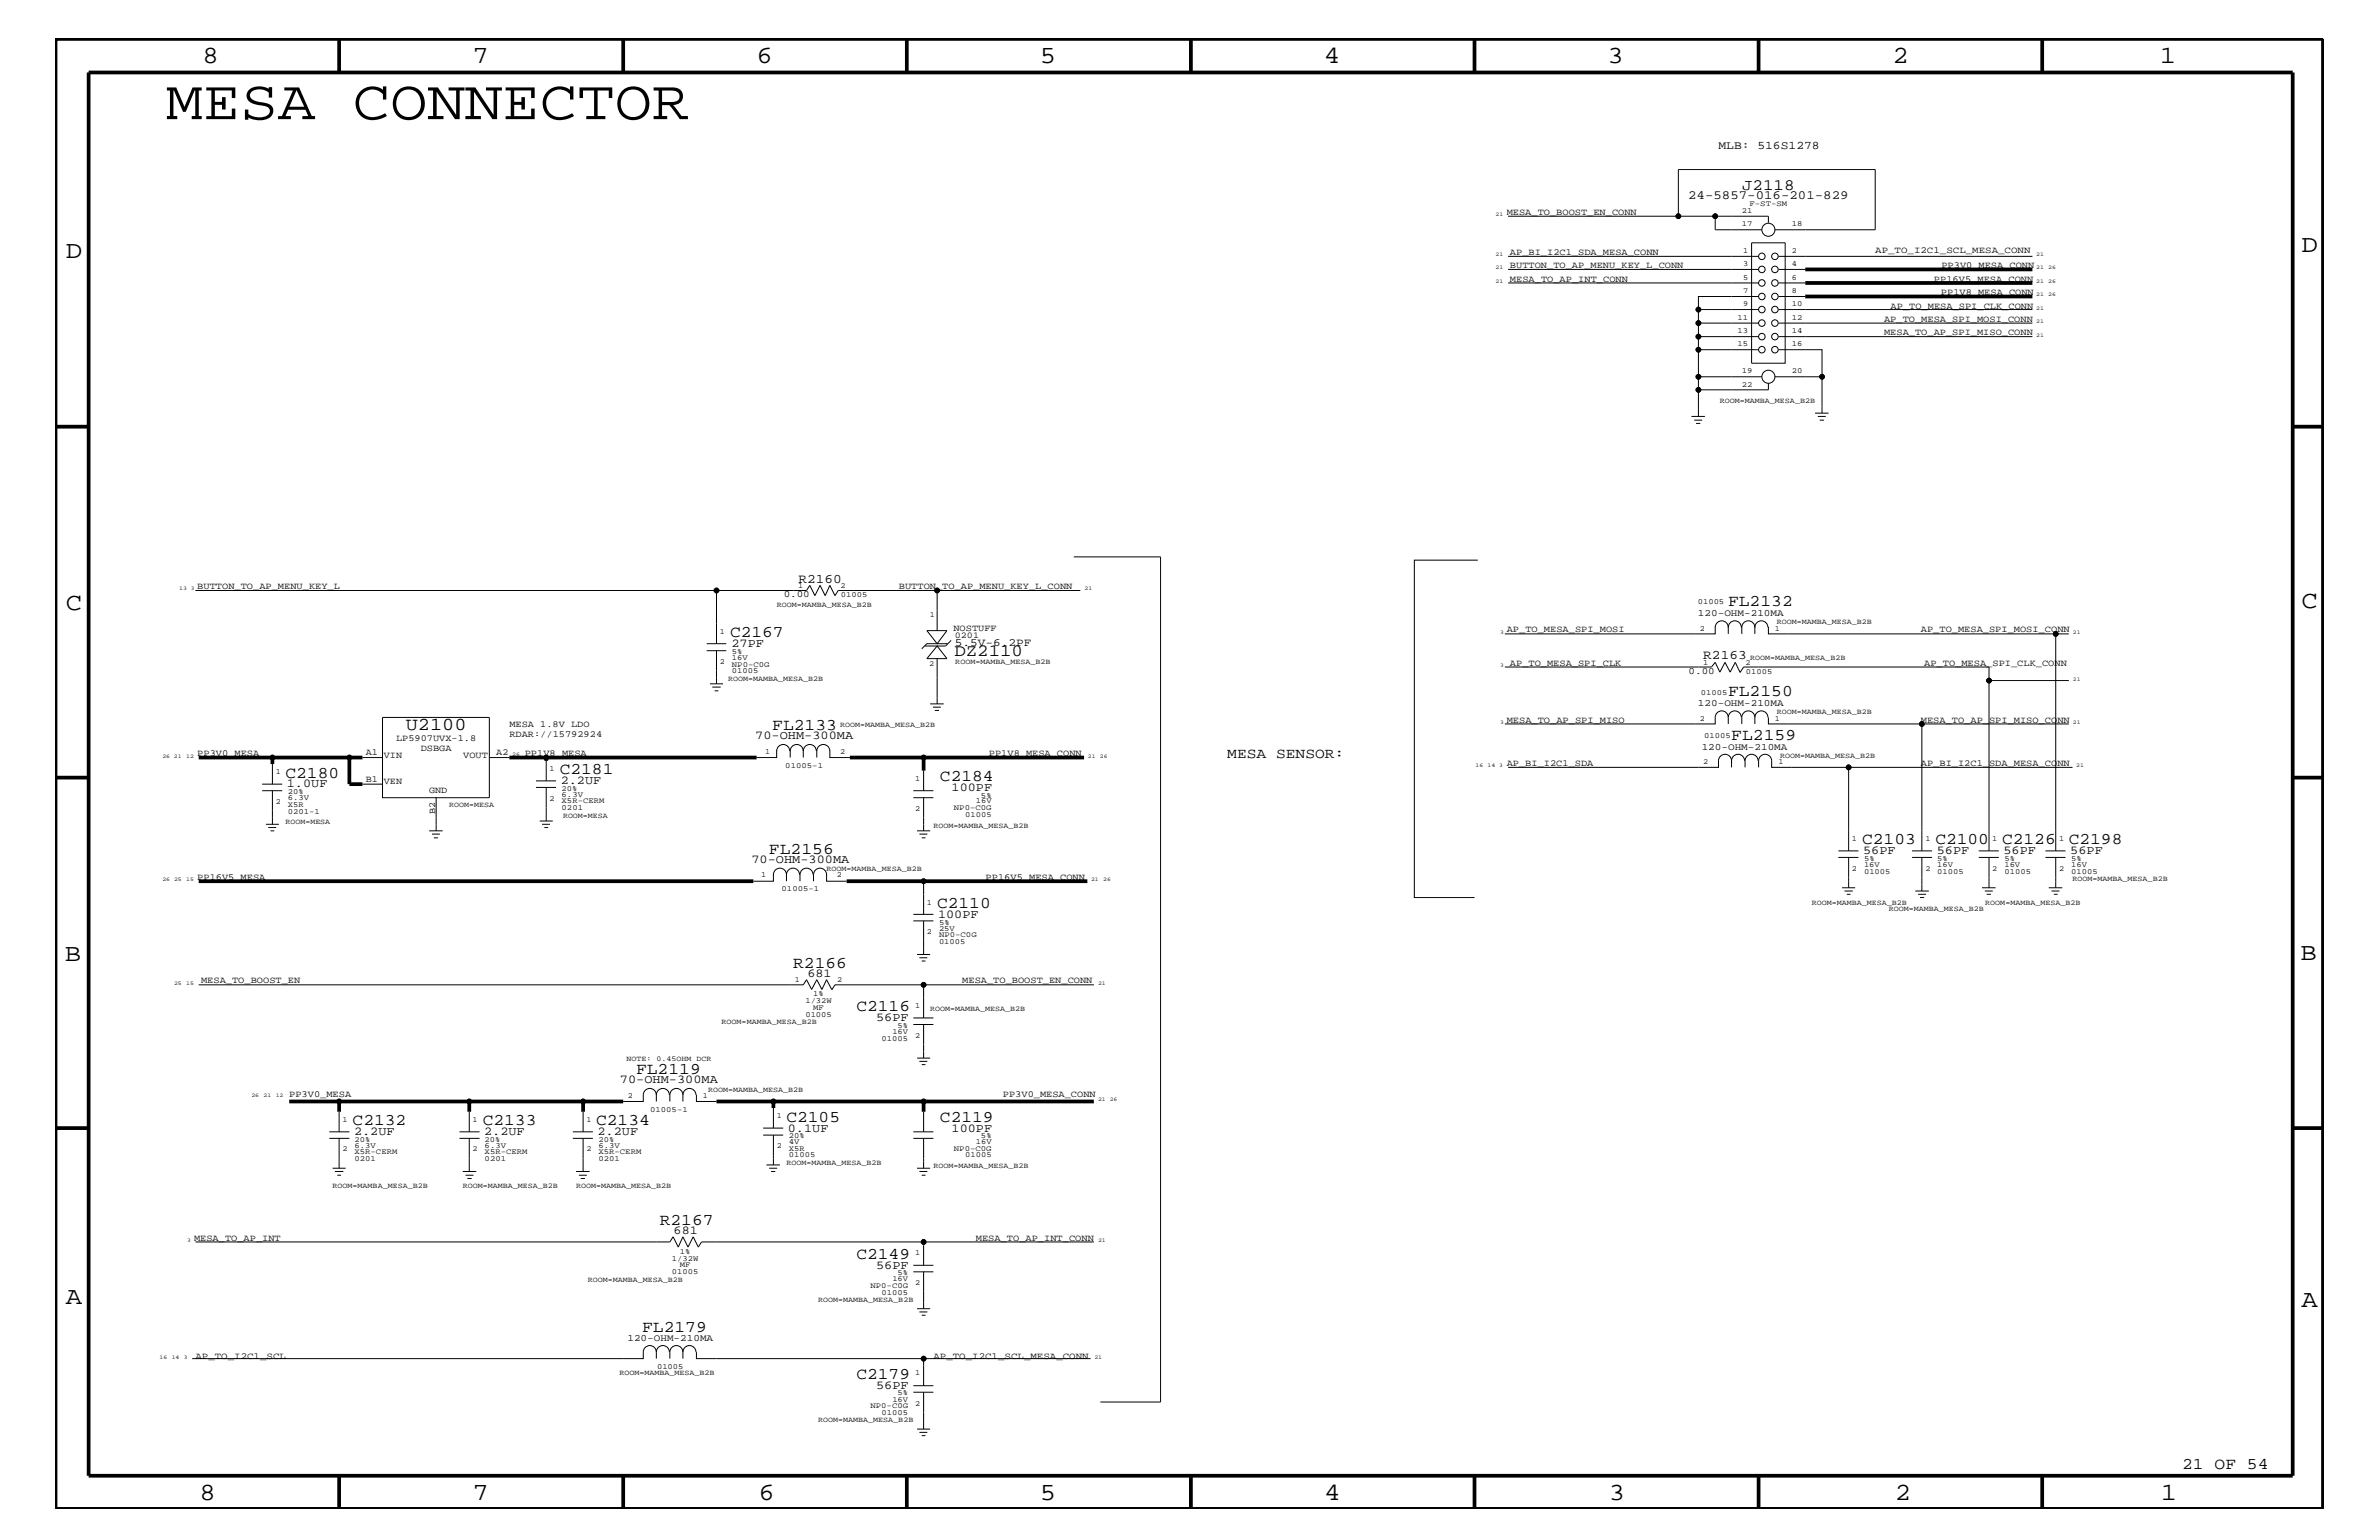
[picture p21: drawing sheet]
<svg xmlns="http://www.w3.org/2000/svg" width="432mm" height="279mm" viewBox="0 0 432 279" stroke-linecap="round" stroke-linejoin="round" font-family="sans-serif">
<defs><g id="words">
<text font-size="10.2" x="30.1" y="21.6">MESA CONNECTOR</text>
<g font-size="4.5">
<text x="36.7" y="11.5">8</text>
<text x="85.8" y="11.5">7</text>
<text x="137.3" y="11.5">6</text>
<text x="188.7" y="11.5">5</text>
<text x="240.3" y="11.5">4</text>
<text x="291.8" y="11.5">3</text>
<text x="343.5" y="11.5">2</text>
<text x="392" y="11.5">1</text>
<text x="11.9" y="46.8">D</text>
<text x="417.7" y="45.7">D</text>
<text x="11.9" y="110.6">C</text>
<text x="417.7" y="110.3">C</text>
<text x="11.8" y="174.3">B</text>
<text x="417.6" y="174.2">B</text>
<text x="11.9" y="236.7">A</text>
<text x="417.7" y="237.1">A</text>
<text x="36.2" y="272.1">8</text>
<text x="85.8" y="272.1">7</text>
<text x="137.7" y="272.1">6</text>
<text x="188.7" y="272.1">5</text>
<text x="240.4" y="272.1">4</text>
<text x="292" y="272.1">3</text>
<text x="343.9" y="272.1">2</text>
<text x="392.2" y="272.1">1</text>
</g>
<text font-size="3.3" x="73.7" y="132.5">U2100</text>
<text font-size="3.1" x="173.2" y="119.1">DZ2110</text>
<g font-size="3">
<text x="313.6" y="110">FL2132</text>
<text x="132.5" y="115.6">C2167</text>
<text x="313.6" y="126.4">FL2150</text>
<text x="140.2" y="132.4">FL2133</text>
<text x="314.2" y="134.2">FL2159</text>
<text x="51.8" y="141.1">C2180</text>
<text x="101.6" y="140.4">C2181</text>
<text x="170.6" y="141.7">C2184</text>
<text x="139.6" y="154.9">FL2156</text>
<text x="338" y="153.2">C2103</text>
<text x="351.3" y="153.2">C2100</text>
<text x="363.4" y="153.2">C2126</text>
<text x="375.5" y="153.2">C2198</text>
<text x="170.1" y="164.7">C2110</text>
<text x="144" y="175.6">R2166</text>
<text x="155.4" y="183.5">C2116</text>
<text x="115.4" y="194.8">FL2119</text>
<text x="142.7" y="203.5">C2105</text>
<text x="170.6" y="203.5">C2119</text>
<text x="64" y="204.1">C2132</text>
<text x="87.6" y="204.1">C2133</text>
<text x="108.2" y="204.1">C2134</text>
<text x="119.8" y="222.3">R2167</text>
<text x="155.4" y="228.4">C2149</text>
<text x="116.5" y="241.6">FL2179</text>
<text x="155.4" y="250.1">C2179</text>
<text x="396.1" y="266.5">21 OF 54</text>
</g>
<text font-size="2.9" x="316.2" y="34.4">J2118</text>
<text font-size="2.6" x="222.8" y="137.4">MESA SENSOR:</text>
<g font-size="2.4">
<text x="144.9" y="105.7">R2160</text>
<text x="309.2" y="119.6">R2163</text>
</g>
<text font-size="2.3" x="306.4" y="36.2">24-5857-016-201-829</text>
<g font-size="2.2">
<text x="132.8" y="117.4">27PF</text>
<text x="137.1" y="134.1">70-OHM-300MA</text>
<text x="52.1" y="142.9">1.0UF</text>
<text x="101.8" y="142.3">2.2UF</text>
<text x="172.7" y="143.5">100PF</text>
<text x="338.2" y="155">56PF</text>
<text x="351.5" y="155">56PF</text>
<text x="363.6" y="155">56PF</text>
<text x="375.8" y="155">56PF</text>
<text x="136.4" y="156.6">70-OHM-300MA</text>
<text x="170.3" y="166.5">100PF</text>
<text x="146.6" y="177.3">681</text>
<text x="159" y="185.3">56PF</text>
<text x="112.5" y="196.5">70-OHM-300MA</text>
<text x="64.3" y="205.9">2.2UF</text>
<text x="87.9" y="205.9">2.2UF</text>
<text x="108.5" y="205.9">2.2UF</text>
<text x="143" y="205.3">0.1UF</text>
<text x="172.7" y="205.3">100PF</text>
<text x="122.3" y="224">681</text>
<text x="159" y="230.2">56PF</text>
<text x="159" y="252">56PF</text>
</g>
<text font-size="2.1" x="311.9" y="27.1">MLB: 516S1278</text>
<text font-size="2" x="173.3" y="117.3">5.5V-6.2PF</text>
<g font-size="1.8">
<text x="142.2" y="108.3">0.00</text>
<text x="308.2" y="111.7">120-OHM-210MA</text>
<text x="306.5" y="122.3">0.00</text>
<text x="308.2" y="128">120-OHM-210MA</text>
<text x="308.9" y="136">120-OHM-210MA</text>
<text x="113.9" y="243.3">120-OHM-210MA</text>
</g>
<g font-size="1.7">
<text x="273.5" y="39">MESA_TO_BOOST_EN_CONN</text>
<text x="274.1" y="46.3">AP_BI_I2C1_SDA_MESA_CONN</text>
<text x="340.4" y="45.9">AP_TO_I2C1_SCL_MESA_CONN</text>
<text x="274.1" y="51.1">MESA_TO_AP_INT_CONN</text>
<text x="274.1" y="48.7">BUTTON_TO_AP_MENU_KEY_L_CONN</text>
<text x="351" y="51.1">PP16V5_MESA_CONN</text>
<text x="352.3" y="53.5">PP1V8_MESA_CONN</text>
<text x="352.4" y="48.7">PP3V0_MESA_CONN</text>
<text x="342" y="58.4">AP_TO_MESA_SPI_MOSI_CONN</text>
<text x="343.2" y="56">AP_TO_MESA_SPI_CLK_CONN</text>
<text x="342" y="60.8">MESA_TO_AP_SPI_MISO_CONN</text>
<text x="35.8" y="106.9">BUTTON_TO_AP_MENU_KEY_L</text>
<text x="163.2" y="106.9">BUTTON_TO_AP_MENU_KEY_L_CONN</text>
<text x="173.1" y="114.4">NOSTUFF</text>
<text x="273.5" y="114.8">AP_TO_MESA_SPI_MOSI</text>
<text x="348.7" y="114.8">AP_TO_MESA_SPI_MOSI_CONN</text>
<text x="274.1" y="120.8">AP_TO_MESA_SPI_CLK</text>
<text x="349.2" y="120.8">AP_TO_MESA_SPI_CLK_CONN</text>
<text x="92.5" y="131.9">MESA 1.8V LDO</text>
<text x="273.5" y="131.1">MESA_TO_AP_SPI_MISO</text>
<text x="348.7" y="131.1">MESA_TO_AP_SPI_MISO_CONN</text>
<text x="35.8" y="137.2">PP3V0_MESA</text>
<text x="66.4" y="137">A1</text>
<text x="69.7" y="137.4">VIN</text>
<text x="71.9" y="134.4">LP5907UVX-1.8</text>
<text x="76.4" y="136.2">DSBGA</text>
<text x="84.1" y="137.4">VOUT</text>
<text x="90.1" y="137">A2</text>
<text x="92.5" y="133.8">RDAR://15792924</text>
<text x="95.3" y="137.2">PP1V8_MESA</text>
<text x="179.5" y="137.2">PP1V8_MESA_CONN</text>
<text x="66.4" y="141.9">B1</text>
<text x="69.7" y="142.3">VEN</text>
<text x="77.9" y="143.9">GND</text>
<text x="273.5" y="139">AP_BI_I2C1_SDA</text>
<text x="348.7" y="139">AP_BI_I2C1_SDA_MESA_CONN</text>
<text x="79" y="147.8" transform="rotate(-90 79 147.8)">B2</text>
<text x="35.8" y="159.6">PP16V5_MESA</text>
<text x="178.9" y="159.6">PP16V5_MESA_CONN</text>
<text x="36.5" y="178.4">MESA_TO_BOOST_EN</text>
<text x="174.7" y="178.4">MESA_TO_BOOST_EN_CONN</text>
<text x="52.5" y="199">PP3V0_MESA</text>
<text x="182" y="199">PP3V0_MESA_CONN</text>
<text x="35.2" y="225.1">MESA_TO_AP_INT</text>
<text x="177.1" y="225.1">MESA_TO_AP_INT_CONN</text>
<text x="35.5" y="246.5">AP_TO_I2C1_SCL</text>
<text x="169.4" y="246.5">AP_TO_I2C1_SCL_MESA_CONN</text>
</g>
<text font-size="1.6" x="173.3" y="115.7">0201</text>
<g font-size="1.4">
<text x="316.1" y="41">17</text>
<text x="316.1" y="38.6">21</text>
<text x="317.5" y="37.4">F-ST-SM</text>
<text x="325.2" y="41">18</text>
<text x="316.4" y="45.9">1</text>
<text x="325.2" y="45.9">2</text>
<text x="316.4" y="50.7">5</text>
<text x="316.4" y="53.2">7</text>
<text x="316.4" y="48.3">3</text>
<text x="325.2" y="53.2">8</text>
<text x="325.2" y="50.7">6</text>
<text x="325.2" y="48.3">4</text>
<text x="315.4" y="58">11</text>
<text x="316.4" y="55.6">9</text>
<text x="325.2" y="55.6">10</text>
<text x="325.2" y="58">12</text>
<text x="315.4" y="62.9">15</text>
<text x="315.4" y="60.4">13</text>
<text x="325.2" y="62.9">16</text>
<text x="325.2" y="60.4">14</text>
<text x="316.1" y="67.7">19</text>
<text x="316.1" y="70.1">22</text>
<text x="325.2" y="67.7">20</text>
<text x="312.2" y="73.2">ROOM=MAMBA_MESA_B2B</text>
<text x="144.9" y="106.7">1</text>
<text x="152.6" y="106.7">2</text>
<text x="141" y="110.2">ROOM=MAMBA_MESA_B2B</text>
<text x="152.6" y="108.3">01005</text>
<text x="168.7" y="112">1</text>
<text x="308.1" y="109.7">01005</text>
<text x="322.5" y="113.1">ROOM=MAMBA_MESA_B2B</text>
<text x="130.6" y="115">1</text>
<text x="132.8" y="119.7">16V</text>
<text x="132.8" y="118.6">5%</text>
<text x="308.5" y="114.4">2</text>
<text x="317.7" y="119.8">ROOM=MAMBA_MESA_B2B</text>
<text x="322.2" y="114.4">1</text>
<text x="130.6" y="120.4">2</text>
<text x="132.2" y="123.5">ROOM=MAMBA_MESA_B2B</text>
<text x="132.8" y="122.1">01005</text>
<text x="132.8" y="120.9">NP0-C0G</text>
<text x="168.7" y="120.8">2</text>
<text x="173.4" y="120.4">ROOM=MAMBA_MESA_B2B</text>
<text x="309.1" y="120.7">1</text>
<text x="316.8" y="120.7">2</text>
<text x="316.9" y="122.3">01005</text>
<text x="152.5" y="131.9">ROOM=MAMBA_MESA_B2B</text>
<text x="308.5" y="130.8">2</text>
<text x="308.7" y="126">01005</text>
<text x="322.2" y="130.8">1</text>
<text x="322.5" y="129.6">ROOM=MAMBA_MESA_B2B</text>
<text x="138.9" y="136.8">1</text>
<text x="152.5" y="136.8">2</text>
<text x="309.3" y="133.9">01005</text>
<text x="323.1" y="137.4">ROOM=MAMBA_MESA_B2B</text>
<text x="50" y="140.4">1</text>
<text x="99.7" y="139.8">1</text>
<text x="101.9" y="143.5">20%</text>
<text x="142.5" y="139.4">01005-1</text>
<text x="166.1" y="141.7">1</text>
<text x="309.1" y="138.6">2</text>
<text x="322.8" y="138.6">1</text>
<text x="50" y="145.9">2</text>
<text x="51.8" y="149.5">ROOM=MESA</text>
<text x="52.2" y="144">20%</text>
<text x="52.2" y="146.4">X5R</text>
<text x="52.2" y="147.6">0201-1</text>
<text x="52.2" y="145.1">6.3V</text>
<text x="81.5" y="146.5">ROOM=MESA</text>
<text x="99.7" y="145.3">2</text>
<text x="101.9" y="147">0201</text>
<text x="101.9" y="145.7">X5R-CERM</text>
<text x="101.9" y="144.6">6.3V</text>
<text x="102.2" y="148.4">ROOM=MESA</text>
<text x="166.1" y="147.1">2</text>
<text x="173.1" y="147">NP0-C0G</text>
<text x="175.2" y="148.2">01005</text>
<text x="177.1" y="145.7">16V</text>
<text x="178.1" y="144.7">5%</text>
<text x="169.4" y="150.1">ROOM=MAMBA_MESA_B2B</text>
<text x="336.1" y="152.6">1</text>
<text x="349.5" y="152.6">1</text>
<text x="361.6" y="152.6">1</text>
<text x="373.7" y="152.6">1</text>
<text x="138.2" y="159.2">1</text>
<text x="141.9" y="161.7">01005-1</text>
<text x="150" y="158">ROOM=MAMBA_MESA_B2B</text>
<text x="151.9" y="159.2">2</text>
<text x="336.1" y="158">2</text>
<text x="338.3" y="157.3">16V</text>
<text x="338.3" y="156.2">5%</text>
<text x="338.3" y="158.5">01005</text>
<text x="349.5" y="158">2</text>
<text x="351.6" y="158.5">01005</text>
<text x="351.6" y="156.2">5%</text>
<text x="351.6" y="157.3">16V</text>
<text x="361.6" y="158">2</text>
<text x="363.8" y="157.3">16V</text>
<text x="363.8" y="158.5">01005</text>
<text x="363.8" y="156.2">5%</text>
<text x="373.7" y="158">2</text>
<text x="375.9" y="158.5">01005</text>
<text x="375.9" y="156.2">5%</text>
<text x="375.9" y="157.3">16V</text>
<text x="376.2" y="159.9">ROOM=MAMBA_MESA_B2B</text>
<text x="168.2" y="164.1">1</text>
<text x="170.4" y="167.8">5%</text>
<text x="328.8" y="164.1">ROOM=MAMBA_MESA_B2B</text>
<text x="342.8" y="165.3">ROOM=MAMBA_MESA_B2B</text>
<text x="360.3" y="164.1">ROOM=MAMBA_MESA_B2B</text>
<text x="168.2" y="169.5">2</text>
<text x="170.4" y="170">NP0-C0G</text>
<text x="170.4" y="168.9">25V</text>
<text x="170.4" y="171.2">01005</text>
<text x="144.3" y="178.3">1</text>
<text x="152" y="178.3">2</text>
<text x="131" y="185.9">ROOM=MAMBA_MESA_B2B</text>
<text x="146.2" y="182.1">1/32W</text>
<text x="146.2" y="184.4">01005</text>
<text x="147.6" y="183.2">MF</text>
<text x="147.6" y="180.8">1%</text>
<text x="166.1" y="182.9">1</text>
<text x="168.8" y="183.5">ROOM=MAMBA_MESA_B2B</text>
<text x="160" y="188.8">01005</text>
<text x="162" y="187.6">16V</text>
<text x="162.9" y="186.5">5%</text>
<text x="166.1" y="188.3">2</text>
<text x="113.7" y="192.6">NOTE: 0.45OHM DCR</text>
<text x="62.1" y="203.5">1</text>
<text x="85.8" y="203.5">1</text>
<text x="106.4" y="203.5">1</text>
<text x="114" y="199.2">2</text>
<text x="118" y="201.8">01005-1</text>
<text x="127.6" y="199.2">1</text>
<text x="128.5" y="198.1">ROOM=MAMBA_MESA_B2B</text>
<text x="141" y="202.9">1</text>
<text x="62.1" y="208.9">2</text>
<text x="64.3" y="209.4">X5R-CERM</text>
<text x="64.3" y="208.2">6.3V</text>
<text x="64.3" y="207.1">20%</text>
<text x="85.8" y="208.9">2</text>
<text x="88" y="207.1">20%</text>
<text x="88" y="209.4">X5R-CERM</text>
<text x="88" y="208.2">6.3V</text>
<text x="106.4" y="208.9">2</text>
<text x="108.6" y="207.1">20%</text>
<text x="108.6" y="209.4">X5R-CERM</text>
<text x="108.6" y="208.2">6.3V</text>
<text x="141" y="208.3">2</text>
<text x="143.2" y="206.5">20%</text>
<text x="143.2" y="208.8">X5R</text>
<text x="143.2" y="207.6">4V</text>
<text x="173.1" y="208.8">NP0-C0G</text>
<text x="177.1" y="207.6">16V</text>
<text x="178.1" y="206.5">5%</text>
<text x="60.4" y="215.6">ROOM=MAMBA_MESA_B2B</text>
<text x="64.3" y="210.7">0201</text>
<text x="84" y="215.6">ROOM=MAMBA_MESA_B2B</text>
<text x="88" y="210.7">0201</text>
<text x="104.6" y="215.6">ROOM=MAMBA_MESA_B2B</text>
<text x="108.6" y="210.7">0201</text>
<text x="142.7" y="211.4">ROOM=MAMBA_MESA_B2B</text>
<text x="143.2" y="210">01005</text>
<text x="169.4" y="211.9">ROOM=MAMBA_MESA_B2B</text>
<text x="175.2" y="210">01005</text>
<text x="123.4" y="227.5">1%</text>
<text x="166.1" y="227.7">1</text>
<text x="106.7" y="232.6">ROOM=MAMBA_MESA_B2B</text>
<text x="122" y="231.1">01005</text>
<text x="122" y="228.7">1/32W</text>
<text x="123.4" y="229.9">MF</text>
<text x="158" y="233.7">NP0-C0G</text>
<text x="162" y="232.4">16V</text>
<text x="162.9" y="231.3">5%</text>
<text x="166.1" y="233.2">2</text>
<text x="148.5" y="236.2">ROOM=MAMBA_MESA_B2B</text>
<text x="160" y="234.9">01005</text>
<text x="112.4" y="249.5">ROOM=MAMBA_MESA_B2B</text>
<text x="119.3" y="248.4">01005</text>
<text x="166.1" y="249.5">1</text>
<text x="158" y="255.5">NP0-C0G</text>
<text x="160" y="256.7">01005</text>
<text x="162" y="254.3">16V</text>
<text x="162.9" y="253.2">5%</text>
<text x="166.1" y="255">2</text>
<text x="148.5" y="258">ROOM=MAMBA_MESA_B2B</text>
</g>
<g font-size="1">
<text x="271.4" y="39.2">21</text>
<text x="271.4" y="46.5">21</text>
<text x="369.6" y="46.5">21</text>
<text x="271.4" y="51.3">21</text>
<text x="271.4" y="48.9">21</text>
<text x="369.6" y="48.9">21</text>
<text x="369.6" y="51.3">21</text>
<text x="369.6" y="53.8">21</text>
<text x="371.8" y="48.9">26</text>
<text x="371.8" y="51.3">26</text>
<text x="371.8" y="53.8">26</text>
<text x="369.6" y="58.6">21</text>
<text x="369.6" y="56.2">21</text>
<text x="369.6" y="61.1">21</text>
<text x="32.5" y="107.1">13 3</text>
<text x="196.9" y="107.1">21</text>
<text x="272.3" y="115">3</text>
<text x="376.3" y="115">21</text>
<text x="272.3" y="121">3</text>
<text x="376.3" y="123.5">21</text>
<text x="272.3" y="131.3">3</text>
<text x="376.3" y="131.3">21</text>
<text x="29.5" y="137.4">26 21</text>
<text x="33.8" y="137.4">12</text>
<text x="93" y="137.2">26</text>
<text x="197.4" y="137.4">21</text>
<text x="199.6" y="137.4">26</text>
<text x="267.8" y="139.2">16</text>
<text x="270" y="139.2">14 3</text>
<text x="376.9" y="139.2">21</text>
<text x="29.5" y="159.9">26 25</text>
<text x="33.8" y="159.9">15</text>
<text x="198" y="159.9">21</text>
<text x="200.2" y="159.9">26</text>
<text x="31.6" y="178.7">25</text>
<text x="33.8" y="178.7">15</text>
<text x="199.3" y="178.7">21</text>
<text x="45.6" y="199">26</text>
<text x="47.8" y="199">21</text>
<text x="50" y="199">12</text>
<text x="199.3" y="199.8">21 26</text>
<text x="34" y="225.3">3</text>
<text x="199.3" y="225.3">21</text>
<text x="29" y="246.5">16</text>
<text x="31.2" y="246.5">14</text>
<text x="33.4" y="246.5">3</text>
<text x="198.6" y="246.5">21</text>
</g>
</g></defs>
<g fill="none" stroke="#000" stroke-width=".18">
<path d="M273.7 39.2h47.3v1.2M304.6 39.2v-8.4h35.8v10.9h-18.2M311.3 39.2v2.5h8.5M273.7 51.3h45.5M273.7 48.9h45.5M273.7 46.5h45.5M317.9 44.1h6.1v21.8h-6.1zM319.2 58.6h-10.9v2.5M319.2 56.2h-10.9v2.4M319.2 53.8h-10.9v2.4M322.8 51.3h4.9M322.8 53.8h4.9"/>
<path d="M322.8 48.9h4.9M322.8 46.5h46.1M322.8 56.2h46.1M322.8 58.6h46.1M307 75.6h2.5M307.5 76.2h1.4M307.8 76.8h.8M308.3 68.4h11.5M308.3 68.4v7.2M319.2 63.4h-10.9v5M319.2 61.1h-10.9v2.3M321 69.5v1.2h-12.7"/>
<path d="M322.2 68.4h8.5v6.6M322.8 63.4h7.9v5M322.8 61.1h46.1M329.4 75h2.5M329.9 75.6h1.5M330.3 76.2h.7M35.5 107.1h110.9l.6-.9 .9 1.9 .9-1.9 1 1.9 .8-1.9 1 1.9 .5-1h18v7.3M128.3 116.8h3.5M128.3 118.1h3.5M130 107.1v9.7M130 118.1v6M168.2 114.4h3.7l-1.8 2.4z"/>
<path d="M170.1 117.2l1.8 2.3h-3.7zM170.1 119.5v8.2M170.1 107.1h26M172 116.8h-3.8l-.9 .9M172.6 116.2l-1 1h-3.7M194.9 101h15.8v153.4h-11M268.2 101.6h-11.5v61.2h10.9M311.3 113.8a1.19 1.19 0 0 1 1.2-1.2 1.19 1.19 0 0 1 1.2 1.2 1.19 1.19 0 0 1 1.2-1.2 1.19 1.19 0 0 1 1.2 1.2M311.3 113.7v1.3h-38.2M313.7 113.7v1.3M316.1 113.8a1.19 1.19 0 0 1 1.2-1.2 1.19 1.19 0 0 1 1.2 1.2 1.19 1.19 0 0 1 1.2-1.2 1.19 1.19 0 0 1 1.2 1.2M316.1 113.7v1.3"/>
<path d="M318.5 113.7v1.3M321 113.7v1.3h54.5M373.1 115v39.4M49.4 138.6v3.7M65.8 137.4h3.6M69.4 130.2h19.4v14.5h-19.4zM88.8 137.4h3.7M99.1 138v3.7M128.9 124.1h2.3M129.3 124.7h1.5M129.7 125.3h.7M141 136.2v1.2h-3.7"/>
<path d="M141 136.3a1.19 1.19 0 0 1 1.2-1.2 1.19 1.19 0 0 1 1.1 1.2M143.4 136.3a1.19 1.19 0 0 1 1.2-1.2 1.19 1.19 0 0 1 1.2 1.2 1.19 1.19 0 0 1 1.2-1.2 1.19 1.19 0 0 1 1.2 1.2M143.4 136.2v1.2M145.8 136.2v1.2M148.3 136.3a1.19 1.19 0 0 1 1.1-1.2 1.19 1.19 0 0 1 1.2 1.2M148.3 136.2v1.2M150.6 136.2v1.2h3.7M167.6 139.8v3.7M168.8 127.7h2.5M169.3 128.3h1.5M169.7 128.9h.7M273.1 121h37.5l.7-.8 .9 1.7 .9-1.7 .9 1.7 1-1.7 .8 1.7"/>
<path d="M313.7 130.2a1.19 1.19 0 0 1 1.2-1.2 1.19 1.19 0 0 1 1.2 1.2M313.7 130.2a1.19 1.19 0 0 0-1.2-1.2 1.19 1.19 0 0 0-1.2 1.2v1.1h-38.2M313.7 130.2v1.1M314.3 138a1.19 1.19 0 0 1 1.2-1.2 1.19 1.19 0 0 1 1.2 1.2M314.3 138a1.19 1.19 0 0 0-1.2-1.2 1.19 1.19 0 0 0-1.2 1.2v1.2h-38.2M314.3 138v1.2M315.8 122l.7-1h44.5v2.5M318.5 130.2a1.19 1.19 0 0 0-1.2-1.2 1.19 1.19 0 0 0-1.2 1.2v1.1M318.5 130.2a1.19 1.19 0 0 1 1.2-1.2 1.19 1.19 0 0 1 1.2 1.2M318.5 130.2v1.1M319.1 138a1.19 1.19 0 0 0-1.2-1.2 1.19 1.19 0 0 0-1.2 1.2v1.2M319.2 139.2v-1.2a1.19 1.19 0 0 1 1.2-1.2 1.19 1.19 0 0 1 1.2 1.2v1.2h54.6"/>
<path d="M321 130.2v1.1h27.8M335.5 139.2v15.2M375.5 131.3h-26.7v23.1M375.5 123.5h-14.5v30.9M47.6 143.5h3.6M47.6 142.3h3.6M48.3 149.5h2.3M48.7 150.1h1.4M49.1 150.7h.7M49.4 143.5v6M65.8 142.3h3.6M77.9 150.7h2.4"/>
<path d="M78.4 151.3h1.4M78.7 152h.8M79.2 144.7v6M97.3 142.9h3.6M97.3 141.7h3.6M98 149h2.3M98.4 149.5h1.4M98.8 150.1h.7M99.1 142.9v6.1M140.4 158.6v1.3h-3.7M140.4 158.7a1.19 1.19 0 0 1 1.2-1.2 1.19 1.19 0 0 1 1.1 1.2 1.19 1.19 0 0 1 1.2-1.2 1.19 1.19 0 0 1 1.2 1.2M142.7 158.6v1.3"/>
<path d="M145.2 158.7a1.19 1.19 0 0 1 1.2-1.2 1.19 1.19 0 0 1 1.2 1.2M145.2 158.6v1.3M147.7 158.7a1.19 1.19 0 0 1 1.1-1.2 1.19 1.19 0 0 1 1.2 1.2M147.7 158.6v1.3M150 158.6v1.3h3.7M165.8 143.5h3.6M165.8 144.7h3.6M166.5 150.7h2.3M166.9 151.3h1.4M167.3 152h.7M167.6 144.7v6M167.6 159.9v6"/>
<path d="M333.7 155.6h3.6M333.7 154.4h3.6M335.5 155.6v5.5M347 155.6h3.7M347 154.4h3.7M348.8 155.6v6.1M359.2 155.6h3.6M359.2 154.4h3.6M361 155.6v5.5M371.3 155.6h3.6M371.3 154.4h3.6M373.1 155.6v5.5"/>
<path d="M36.1 178.7h109.7l.6-1 .9 1.8 1-1.8 .9 1.8 .8-1.8 1 1.8M151 179.6l.6-.9h16v6M165.8 167.1h3.6M165.8 165.9h3.6M166.5 173.2h2.3M166.9 173.8h1.4M167.3 174.4h.7M167.6 167.1v6.1M167.6 178.7h30.9M334.3 161.1h2.4M334.8 161.7h1.5M335.2 162.2h.7"/>
<path d="M347.6 161.7h2.5M348.1 162.2h1.5M348.5 162.8h.8M359.7 161.1h2.5M360.3 161.7h1.4M360.6 162.2h.8M371.9 161.1h2.4M372.4 161.7h1.4M372.8 162.2h.7M119.1 198.7a1.19 1.19 0 0 1 1.2-1.2 1.19 1.19 0 0 1 1.2 1.2M119.1 198.7a1.19 1.19 0 0 0-1.2-1.2 1.19 1.19 0 0 0-1.1 1.2v1.1h-3.7M119.1 198.7v1.1"/>
<path d="M124 198.7a1.19 1.19 0 0 0-1.2-1.2 1.19 1.19 0 0 0-1.2 1.2v1.1M124 198.7a1.19 1.19 0 0 1 1.1-1.2 1.19 1.19 0 0 1 1.2 1.2M124 198.7v1.1M126.4 198.7v1.1h3.6M165.8 185.9h3.6M165.8 184.7h3.6M166.5 192h2.3M166.9 192.6h1.4M167.3 193.2h.7M167.6 185.9v6.1M59.8 206.5h3.6M59.8 205.3h3.6"/>
<path d="M60.4 211.9h2.3M60.8 212.5h1.5M61.2 213.2h.7M61.6 201.7v3.6M61.6 206.5v5.4M83.4 206.5h3.6M83.4 205.3h3.6M84 212.5h2.4M84.5 213.2h1.4M84.8 213.8h.8M85.2 201.7v3.6M85.2 206.5v6"/>
<path d="M104 206.5h3.6M104 205.3h3.6M104.6 212.5h2.4M105.1 213.2h1.4M105.4 213.8h.8M105.8 201.7v3.6M105.8 206.5v6M138.5 205.9h3.7M138.5 204.7h3.7M139.1 211.4h2.5M139.6 211.9h1.5M140 212.5h.7"/>
<path d="M140.4 201v3.7M140.4 205.9v5.5M165.8 206.5h3.6M165.8 205.3h3.6M166.5 211.9h2.3M166.9 212.5h1.4M167.3 213.2h.7M167.6 201.7v3.6M167.6 206.5v5.4M35.5 225.3h86.1l.6-.9 .9 1.9 .9-1.9 .9 1.9 .9-1.9 .9 1.9 .6-1h71.2M165.8 230.7h3.6M165.8 229.6h3.6"/>
<path d="M166.5 237.4h2.3M166.9 238h1.4M167.3 238.6h.7M167.6 225.3v4.3M167.6 230.7v6.7M119.1 245.3a1.19 1.19 0 0 0-1.2-1.2 1.19 1.19 0 0 0-1.1 1.2v1.2h-81.9M119.1 245.3a1.19 1.19 0 0 1 1.2-1.2 1.19 1.19 0 0 1 1.2 1.2M119.1 245.3v1.2M124 245.3a1.19 1.19 0 0 0-1.2-1.2 1.19 1.19 0 0 0-1.2 1.2v1.2M124 245.3a1.19 1.19 0 0 1 1.1-1.2 1.19 1.19 0 0 1 1.2 1.2M124 245.3v1.2M126.4 245.3v1.2h41.2"/>
<path d="M165.8 252.6h3.6M165.8 251.4h3.6M166.5 259.3h2.3M166.9 259.9h1.4M167.6 252.6v6.7M198 246.5h-30.4v4.9M167.3 260.5h.7"/>
<circle cx="304.6" cy="39.2" r=".42"/>
<circle cx="311.3" cy="39.2" r=".42"/>
<circle cx="308.3" cy="56.2" r=".42"/>
<circle cx="308.3" cy="58.6" r=".42"/>
<circle cx="319.8" cy="51.3" r=".59"/>
<circle cx="319.8" cy="58.6" r=".59"/>
<circle cx="319.8" cy="48.9" r=".59"/>
<circle cx="319.8" cy="46.5" r=".59"/>
<circle cx="319.8" cy="53.8" r=".59"/>
<circle cx="319.8" cy="56.2" r=".59"/>
<circle cx="321" cy="41.7" r="1.19"/>
<circle cx="322.2" cy="48.9" r=".59"/>
<circle cx="322.2" cy="51.3" r=".59"/>
<circle cx="322.2" cy="58.6" r=".59"/>
<circle cx="322.2" cy="53.8" r=".59"/>
<circle cx="322.2" cy="46.5" r=".59"/>
<circle cx="322.2" cy="56.2" r=".59"/>
<circle cx="308.3" cy="61.1" r=".42"/>
<circle cx="308.3" cy="70.7" r=".42"/>
<circle cx="308.3" cy="63.4" r=".42"/>
<circle cx="308.3" cy="68.4" r=".42"/>
<circle cx="319.8" cy="61.1" r=".59"/>
<circle cx="319.8" cy="63.4" r=".59"/>
<circle cx="321" cy="68.4" r="1.19"/>
<circle cx="322.2" cy="61.1" r=".59"/>
<circle cx="322.2" cy="63.4" r=".59"/>
<circle cx="330.7" cy="68.4" r=".42"/>
<circle cx="130" cy="107.1" r=".42"/>
<circle cx="170.1" cy="107.1" r=".42"/>
<circle cx="373.1" cy="115" r=".42"/>
<circle cx="49.4" cy="137.4" r=".42"/>
<circle cx="63.4" cy="137.4" r=".42"/>
<circle cx="99.1" cy="137.4" r=".42"/>
<circle cx="167.6" cy="137.4" r=".42"/>
<circle cx="335.5" cy="139.2" r=".42"/>
<circle cx="348.8" cy="131.3" r=".42"/>
<circle cx="361" cy="123.5" r=".42"/>
<circle cx="167.6" cy="159.9" r=".42"/>
<circle cx="167.6" cy="178.7" r=".42"/>
<circle cx="61.6" cy="199.8" r=".42"/>
<circle cx="85.2" cy="199.8" r=".42"/>
<circle cx="105.8" cy="199.8" r=".42"/>
<circle cx="140.4" cy="199.8" r=".42"/>
<circle cx="167.6" cy="199.8" r=".42"/>
<circle cx="167.6" cy="225.3" r=".42"/>
<circle cx="167.6" cy="246.5" r=".42"/>
</g>
<g fill="none" stroke="#000" stroke-width=".68" stroke-linecap="butt">
<path d="M10.1 7.1h411.5v266.7h-411.5zM16.1 13.2h400v254.5h-400zM61.6 7.1v6.1M113.1 7.1v6.1M164.6 7.1v6.1M216.2 7.1v6.1M267.6 7.1v6.1M319.2 7.1v6.1M370.7 7.1v6.1M327.7 51.3h41.2M327.7 48.9h41.2M327.7 53.8h41.2"/>
<path d="M10.1 77.4h6M416.1 77.4h5.5M36.1 137.4h29.7M49.4 137.4v1.2M63.4 137.4v4.9h2.4M92.5 137.4h6.6M137.3 137.4h-38.2v.6M154.3 137.4h42.5M167.6 137.4v2.4M10.1 141.1h6M36.1 159.9h100.6M153.7 159.9h43.7"/>
<path d="M416.1 141.1h5.5M52.5 199.8h60.6M61.6 199.8v1.9M85.2 199.8v1.9M105.8 199.8v1.9M130 199.8h10.4M167.6 199.8h30.9M10.1 204.7h6M140.4 201v-1.2h27.2v1.9M416.1 204.7h5.5M61.6 267.7v6.1M113.1 267.7v6.1"/>
<path d="M164.6 267.7v6.1M216.2 268v5.8M267.6 267.7v6.1M319.2 267.7v6.1M370.7 267.7v6.1"/>
</g>
<g fill="#000">
<circle cx="304.6" cy="39.2" r=".42"/>
<circle cx="311.3" cy="39.2" r=".42"/>
<circle cx="308.3" cy="56.2" r=".42"/>
<circle cx="308.3" cy="58.6" r=".42"/>
<circle cx="308.3" cy="61.1" r=".42"/>
<circle cx="308.3" cy="70.7" r=".42"/>
<circle cx="308.3" cy="63.4" r=".42"/>
<circle cx="308.3" cy="68.4" r=".42"/>
<circle cx="330.7" cy="68.4" r=".42"/>
<circle cx="130" cy="107.1" r=".42"/>
<circle cx="170.1" cy="107.1" r=".42"/>
<circle cx="373.1" cy="115" r=".42"/>
<circle cx="49.4" cy="137.4" r=".42"/>
<circle cx="63.4" cy="137.4" r=".42"/>
<circle cx="99.1" cy="137.4" r=".42"/>
<circle cx="167.6" cy="137.4" r=".42"/>
<circle cx="335.5" cy="139.2" r=".42"/>
<circle cx="348.8" cy="131.3" r=".42"/>
<circle cx="361" cy="123.5" r=".42"/>
<circle cx="167.6" cy="159.9" r=".42"/>
<circle cx="167.6" cy="178.7" r=".42"/>
<circle cx="61.6" cy="199.8" r=".42"/>
<circle cx="85.2" cy="199.8" r=".42"/>
<circle cx="105.8" cy="199.8" r=".42"/>
<circle cx="140.4" cy="199.8" r=".42"/>
<circle cx="167.6" cy="199.8" r=".42"/>
<circle cx="167.6" cy="225.3" r=".42"/>
<circle cx="167.6" cy="246.5" r=".42"/>
</g>
<use href="#words"/>
</svg>
